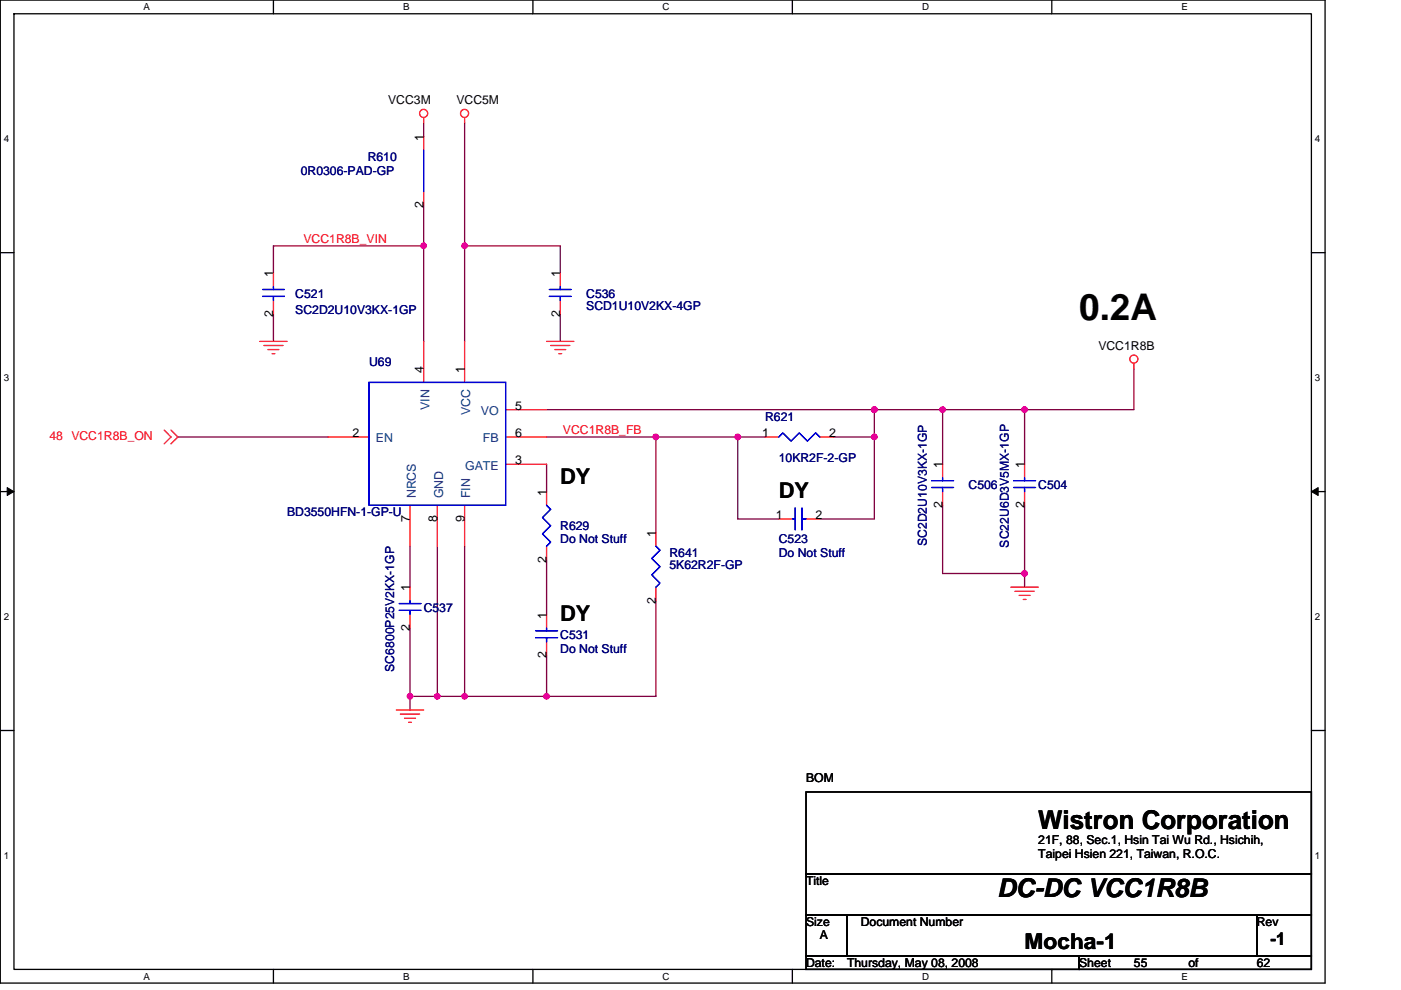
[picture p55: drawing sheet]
<svg xmlns="http://www.w3.org/2000/svg" width="297mm" height="210mm" viewBox="0 0 297 210" stroke-linecap="round" stroke-linejoin="round" font-family="sans-serif">
<defs><g id="words">
<text font-size="7.8" x="228.8" y="67.9">0.2A</text>
<g font-size="5.5">
<text x="220.1" y="175.8">Wistron Corporation</text>
<text x="211.5" y="190.3">DC-DC VCC1R8B</text>
</g>
<g font-size="4.6">
<text x="118.8" y="102.7">DY</text>
<text x="165.1" y="105.6">DY</text>
<text x="118.8" y="131.7">DY</text>
<text x="217.2" y="201.2">Mocha-1</text>
</g>
<text font-size="3.7" x="269.4" y="200.4">-1</text>
<g font-size="2.6">
<text x="82.3" y="22">VCC3M</text>
<text x="96.8" y="22">VCC5M</text>
<text x="89.8" y="29.8" transform="rotate(-90 89.8 29.8)">1</text>
<text x="89.8" y="44" transform="rotate(-90 89.8 44)">2</text>
<text x="58" y="58.8" transform="rotate(-90 58 58.8)">1</text>
<text x="118.8" y="58.8" transform="rotate(-90 118.8 58.8)">1</text>
<text x="58" y="67.2" transform="rotate(-90 58 67.2)">2</text>
<text x="118.8" y="67.2" transform="rotate(-90 118.8 67.2)">2</text>
<text x="232.9" y="74.2">VCC1R8B</text>
<text x="89.8" y="79.1" transform="rotate(-90 89.8 79.1)">4</text>
<text x="98.5" y="79.1" transform="rotate(-90 98.5 79.1)">1</text>
<text x="109.2" y="86.9">5</text>
<text x="74.8" y="92.7">2</text>
<text x="109.2" y="92.7">6</text>
<text x="161.6" y="92.7">1</text>
<text x="175.8" y="92.7">2</text>
<text x="109.2" y="98.4">3</text>
<text x="199.8" y="99.3" transform="rotate(-90 199.8 99.3)">1</text>
<text x="217.2" y="99.3" transform="rotate(-90 217.2 99.3)">1</text>
<text x="115.9" y="105.1" transform="rotate(-90 115.9 105.1)">1</text>
<text x="199.8" y="107.8" transform="rotate(-90 199.8 107.8)">2</text>
<text x="217.2" y="107.8" transform="rotate(-90 217.2 107.8)">2</text>
<text x="86.9" y="110.7" transform="rotate(-90 86.9 110.7)">7</text>
<text x="92.7" y="110.7" transform="rotate(-90 92.7 110.7)">8</text>
<text x="98.5" y="110.7" transform="rotate(-90 98.5 110.7)">9</text>
<text x="139" y="113.8" transform="rotate(-90 139 113.8)">1</text>
<text x="164.5" y="110">1</text>
<text x="172.9" y="110">2</text>
<text x="115.9" y="119.3" transform="rotate(-90 115.9 119.3)">2</text>
<text x="86.9" y="125.4" transform="rotate(-90 86.9 125.4)">1</text>
<text x="115.9" y="131.2" transform="rotate(-90 115.9 131.2)">1</text>
<text x="139" y="128" transform="rotate(-90 139 128)">2</text>
<text x="86.9" y="133.8" transform="rotate(-90 86.9 133.8)">2</text>
<text x="115.9" y="139.6" transform="rotate(-90 115.9 139.6)">2</text>
<text x="170.9" y="165.9">BOM</text>
<text x="220.1" y="179">21F, 88, Sec.1, Hsin Tai Wu Rd., Hsichih,</text>
<text x="220.1" y="182">Taipei Hsien 221, Taiwan, R.O.C.</text>
<text x="170.9" y="187.7">Title</text>
<text x="170.9" y="196.4">Size</text>
<text x="182.5" y="196.4">Document Number</text>
<text x="266.5" y="196.4">Rev</text>
<text x="173.8" y="199.3">A</text>
<text x="170.9" y="205">Date:</text>
<text x="179.6" y="205">Thursday, May 08, 2008</text>
<text x="228.8" y="205">Sheet</text>
<text x="240.4" y="205">55</text>
<text x="252" y="205">of</text>
<text x="266.5" y="205">62</text>
</g>
<g font-size="2.6" fill="#000080">
<text x="78" y="34.2">R610</text>
<text x="63.8" y="37.1">0R0306-PAD-GP</text>
<text x="62.6" y="63.2">C521</text>
<text x="124.3" y="63.2">C536</text>
<text x="124.3" y="65.8">SCD1U10V2KX-4GP</text>
<text x="62.6" y="66.6">SC2D2U10V3KX-1GP</text>
<text x="78.2" y="77.6">U69</text>
<text x="162.2" y="89.2">R621</text>
<text x="165.1" y="97.9">10KR2F-2-GP</text>
<text x="205.4" y="103.7">C506</text>
<text x="220.1" y="103.7">C504</text>
<text x="60.9" y="109.5">BD3550HFN-1-GP-U</text>
<text x="118.8" y="112.4">R629</text>
<text x="118.8" y="115.3">Do Not Stuff</text>
<text x="141.9" y="118.2">R641</text>
<text x="165.1" y="115.3">C523</text>
<text x="165.1" y="118.2">Do Not Stuff</text>
<text x="196.5" y="115.8" transform="rotate(-90 196.5 115.8)">SC2D2U10V3KX-1GP</text>
<text x="213.9" y="116.1" transform="rotate(-90 213.9 116.1)">SC22U6D3V5MX-1GP</text>
<text x="141.9" y="120.8">5K62R2F-GP</text>
<text x="89.8" y="129.8">C537</text>
<text x="118.8" y="135.6">C531</text>
<text x="83.6" y="142.5" transform="rotate(-90 83.6 142.5)">SC6800P25V2KX-1GP</text>
<text x="118.8" y="138.5">Do Not Stuff</text>
</g>
<g font-size="2.6" fill="#f00">
<text x="64.3" y="51.6">VCC1R8B_VIN</text>
<text x="10.5" y="93.3">48 VCC1R8B_ON</text>
<text x="119.4" y="92.1">VCC1R8B_FB</text>
</g>
<g font-size="2.6" fill="#004080">
<text x="91" y="87" transform="rotate(-90 91 87)">VIN</text>
<text x="99.7" y="88.1" transform="rotate(-90 99.7 88.1)">VCC</text>
<text x="102" y="88.1">VO</text>
<text x="79.7" y="93.9">EN</text>
<text x="102.4" y="93.9">FB</text>
<text x="98.6" y="99.6">GATE</text>
<text x="88.1" y="105.7" transform="rotate(-90 88.1 105.7)">NRCS</text>
<text x="93.9" y="105.7" transform="rotate(-90 93.9 105.7)">GND</text>
<text x="99.7" y="105.7" transform="rotate(-90 99.7 105.7)">FIN</text>
</g>
<g font-size="2.1">
<text x="30.5" y="2.2">A</text>
<text x="85.5" y="2.2">B</text>
<text x="140.5" y="2.2">C</text>
<text x="195.5" y="2.2">D</text>
<text x="250.5" y="2.2">E</text>
<text x=".8" y="30.1">4</text>
<text x="278.8" y="30.1">4</text>
<text x=".8" y="80.8">3</text>
<text x="278.8" y="80.8">3</text>
<text x=".8" y="131.4">2</text>
<text x="278.8" y="131.4">2</text>
<text x=".8" y="182.1">1</text>
<text x="278.8" y="182.1">1</text>
<text x="30.5" y="207.8">A</text>
<text x="85.5" y="207.8">B</text>
<text x="140.5" y="207.8">C</text>
<text x="195.5" y="207.8">D</text>
<text x="250.5" y="207.8">E</text>
</g>
</g></defs>
<path d="M.1 0h280.8v208.5h-280.8zM3 2.9h275v202.7h-275z" fill="none" stroke="#000" stroke-width=".28"/>
<g fill="#fff">
<path d="M30.4 .3h1.5v2.3h-1.5z"/>
<path d="M30.4 205.9h1.5v2.3h-1.5z"/>
</g>
<path d="M58 0v2.9M58 205.6v2.9" fill="none" stroke="#000" stroke-width=".28"/>
<g fill="#fff">
<path d="M85.5 .3h1.3v2.3h-1.3z"/>
<path d="M85.5 205.9h1.3v2.3h-1.3z"/>
</g>
<path d="M113 0v2.9M113 205.6v2.9" fill="none" stroke="#000" stroke-width=".28"/>
<g fill="#fff">
<path d="M140.5 .3h1.5v2.3h-1.5z"/>
<path d="M140.5 205.9h1.5v2.3h-1.5z"/>
</g>
<path d="M168 0v2.9M168 205.6v2.9" fill="none" stroke="#000" stroke-width=".28"/>
<g fill="#fff">
<path d="M195.5 .3h1.5v2.3h-1.5z"/>
<path d="M195.5 205.9h1.5v2.3h-1.5z"/>
</g>
<path d="M223 0v2.9M223 205.6v2.9" fill="none" stroke="#000" stroke-width=".28"/>
<g fill="#fff">
<path d="M250.5 .3h1.4v2.3h-1.4z"/>
<path d="M250.5 205.9h1.4v2.3h-1.4z"/>
<path d="M.8 28.3h1.2v2.3h-1.2z"/>
<path d="M278.8 28.3h1.1v2.3h-1.1z"/>
<path d="M.8 78.9h1.2v2.3h-1.2z"/>
<path d="M278.8 78.9h1.1v2.3h-1.1z"/>
</g>
<path d="M.1 53.6h2.9M278 53.6h2.9" fill="none" stroke="#000" stroke-width=".28"/>
<g fill="#fff">
<path d="M.8 129.6h1.2v2.3h-1.2z"/>
<path d="M278.8 129.6h1.1v2.3h-1.1z"/>
</g>
<path d="M.1 104.3h2.9M278 104.3h2.9" fill="none" stroke="#000" stroke-width=".28"/>
<path d="M1.5 103.4l1.5 .9-1.5 .8zM278 104.3l1.5-.9v1.7z" fill="#000" stroke="#000" stroke-width=".21"/>
<g fill="#fff">
<path d="M.8 180.3h1.2v2.3h-1.2z"/>
<path d="M278.8 180.3h1.1v2.3h-1.1z"/>
</g>
<path d="M.1 154.9h2.9M278 154.9h2.9M170.9 168h107.1v17.3h-107.1zM170.9 185.3h107.1v8.7h-107.1zM170.9 194h8.7v8.7h-8.7zM179.6 194h86.9v8.7h-86.9zM266.5 194h11.5v8.7h-11.5zM170.9 202.7h57.9v2.9h-57.9zM228.8 202.7h49.2v2.9h-49.2z" fill="none" stroke="#000" stroke-width=".28"/>
<g fill="none" stroke="#800040" stroke-width=".28">
<path d="M89.8 26.1v2.9M98.5 26.1v26.1M89.8 52.2h-31.8v5.7M89.8 43.5v8.7M89.8 52.2v20.2M98.5 52.2v20.2M98.5 52.2h20.3v5.7M58 66.6v5.8M118.8 66.6v5.8M240.4 78.2v8.7h-23.2M37.7 92.7h31.9M115.9 98.5v5.8"/>
<path d="M115.9 86.9h69.5M115.9 92.7h23.2M139.1 92.7h17.3M139.1 92.7v20.2M156.4 92.7v17.4h8.7M156.4 92.7h5.8M176.7 92.7h8.7M185.4 86.9h14.5M185.4 92.7v17.4h-11.6M185.4 86.9v5.8M199.9 86.9v11.6M199.9 86.9h17.3v11.6"/>
<path d="M86.9 115.8v8.7M92.7 115.8v31.9M98.5 115.8v31.9M115.9 118.7v11.6M199.9 107.2v14.4h17.3M217.2 107.2v14.4M86.9 133.2v14.5M115.9 139v8.7M139.1 127.4v20.3h-23.2M217.2 121.6v2.9M86.9 147.7v2.9M86.9 147.7h5.8"/>
<path d="M92.7 147.7h5.8M98.5 147.7h17.4"/>
</g>
<g fill="#f0f" stroke="#f0f" stroke-width=".28">
<circle cx="139" cy="92.7" r=".57"/>
<circle cx="89.8" cy="52.1" r=".57"/>
<circle cx="199.9" cy="86.9" r=".57"/>
<circle cx="115.9" cy="147.7" r=".57"/>
<circle cx="185.4" cy="86.9" r=".57"/>
<circle cx="86.9" cy="147.7" r=".57"/>
<circle cx="185.4" cy="92.7" r=".57"/>
<circle cx="156.4" cy="92.7" r=".57"/>
<circle cx="217.2" cy="121.6" r=".57"/>
<circle cx="98.5" cy="52.1" r=".57"/>
<circle cx="217.2" cy="86.9" r=".57"/>
<circle cx="92.7" cy="147.7" r=".57"/>
<circle cx="98.5" cy="147.7" r=".57"/>
</g>
<g fill="none" stroke="#f00" stroke-width=".28">
<path d="M89.8 24.9v1.2M89.8 29v2.9M98.5 24.9v1.2M58 57.9v2.9M89.8 40.6v2.9M118.8 57.9v2.9M55.1 72.4h5.8M55.9 73.3h4.1M56.8 74.1h2.3M57.7 75h.6M58 63.7v2.9M89.8 72.4v8.7"/>
<path d="M98.5 72.4v8.7M115.9 72.4h5.8M116.8 73.3h4M117.6 74.1h2.3M118.5 75h.6M118.8 63.7v2.9M240.4 77v1.2M34.8 91.2l1.5 1.5-1.5 1.4M36.3 91.2l1.4 1.5-1.4 1.4M69.6 92.7h8.6M107.2 92.7h8.7M107.2 86.9h8.7"/>
<path d="M107.2 98.5h8.7M162.2 92.7h2.9M173.8 92.7h2.9M199.9 98.5v2.9M217.2 98.5v2.9M86.9 107.2v8.6M92.7 107.2v8.6M98.5 107.2v8.6M115.9 104.3v2.9M115.9 115.8v2.9M139.1 112.9v2.9M165.1 110.1h2.9"/>
<path d="M170.9 110.1h2.9M199.9 104.3v2.9M217.2 104.3v2.9M86.9 124.5v2.9M86.9 130.3v2.9M115.9 130.3v2.9M115.9 136.1v2.9M139.1 124.5v2.9M214.3 124.5h5.8M215.2 125.4h4.1M216.1 126.3h2.3M217 127.1h.5"/>
<path d="M84 150.6h5.8M84.9 151.5h4.1M85.8 152.3h2.3M86.7 153.2h.5"/>
<circle cx="89.8" cy="24.1" r=".86"/>
<circle cx="98.5" cy="24.1" r=".86"/>
<circle cx="240.4" cy="76.2" r=".86"/>
</g>
<g fill="none" stroke="#00f" stroke-width=".28">
<path d="M89.8 31.9v8.7M55.7 62.9h4.6M55.7 61.4h4.6M58 60.8v.6M58 62.9v.8M116.5 62.9h4.6M116.5 61.4h4.6M118.8 60.8v.6M118.8 62.9v.8M78.2 81.1h29v26.1h-29zM165.1 92.7l.9-.9 1.7 1.8 1.8-1.8 1.7 1.8 1.7-1.8 .9 .9M115.9 107.2l.9 .8-1.8 1.8 1.8 1.7-1.8 1.7 1.8 1.8-.9 .8"/>
<path d="M139.1 115.8l.8 .9-1.7 1.7 1.7 1.8-1.7 1.7 1.7 1.8-.8 .8M168 110.1h.6M168.6 107.7v4.7M170 107.7v4.7M170 110.1h.9M197.5 102h4.7M197.5 103.4h4.7M199.9 101.4v.6M199.9 103.4v.9M214.9 102h4.7M214.9 103.4h4.7M217.2 101.4v.6"/>
<path d="M217.2 103.4v.9M84.6 129.5h4.7M84.6 128h4.7M86.9 127.4v.6M86.9 129.5v.8M113.6 135.3h4.6M113.6 133.8h4.6M115.9 133.2v.6M115.9 135.3v.8"/>
</g>
<use href="#words"/>
</svg>
